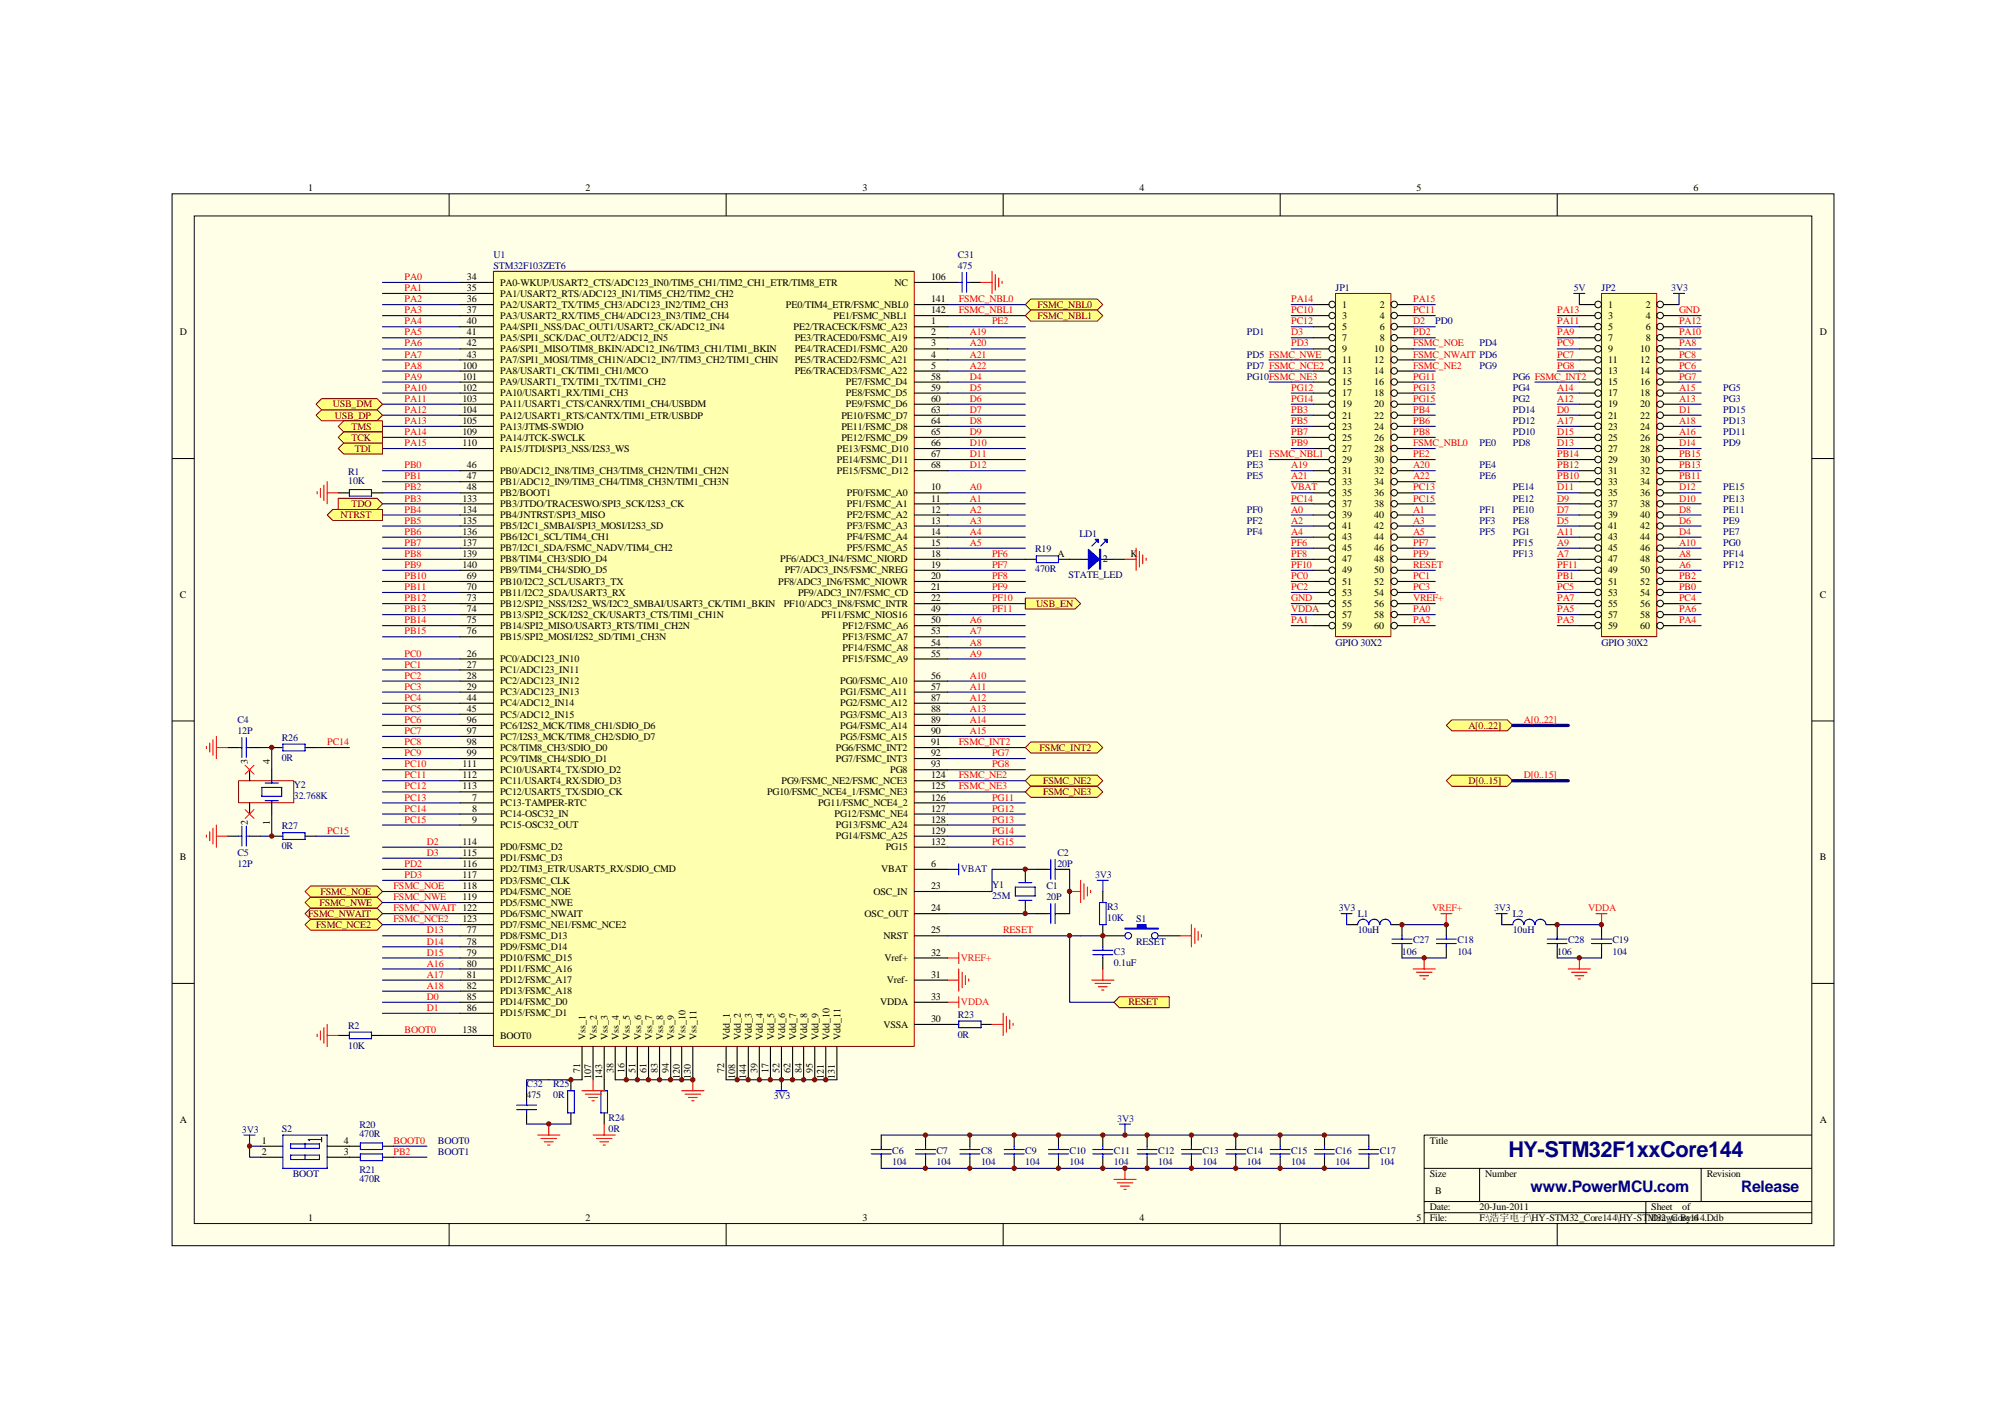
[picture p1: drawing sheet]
<svg xmlns="http://www.w3.org/2000/svg" width="297mm" height="210mm" viewBox="0 0 297 210" stroke-linecap="round" stroke-linejoin="round" font-family="sans-serif">
<defs><g id="words">
<text font-size="3.2" fill="#000080" x="223.3" y="171.3">HY-STM32F1xxCore144</text>
<g font-size="2.3" fill="#000080">
<text x="226.6" y="176.4">www.PowerMCU.com</text>
<text x="257.8" y="176.4">Release</text>
</g>
<g font-size="1.5">
<text x="45.7" y="28.3">1</text>
<text x="86.7" y="28.3">2</text>
<text x="127.7" y="28.3">3</text>
<text x="168.7" y="28.3">4</text>
<text x="209.7" y="28.3">5</text>
<text x="250.8" y="28.3">6</text>
<text x="69.1" y="41.5">34</text>
<text x="137.9" y="41.5">106</text>
<text x="69.1" y="43.1">35</text>
<text x="69.1" y="44.7">36</text>
<text x="69.1" y="46.4">37</text>
<text x="74" y="42.3">PA0-WKUP/USART2_CTS/ADC123_IN0/TIM5_CH1/TIM2_CH1_ETR/TIM8_ETR</text>
<text x="74" y="43.9">PA1/USART2_RTS/ADC123_IN1/TIM5_CH2/TIM2_CH2</text>
<text x="74" y="45.6">PA2/USART2_TX/TIM5_CH3/ADC123_IN2/TIM2_CH3</text>
<text x="74" y="47.2">PA3/USART2_RX/TIM5_CH4/ADC123_IN3/TIM2_CH4</text>
<text x="116.4" y="45.6">PE0/TIM4_ETR/FSMC_NBL0</text>
<text x="123.4" y="47.2">PE1/FSMC_NBL1</text>
<text x="132.5" y="42.3">NC</text>
<text x="137.9" y="46.4">142</text>
<text x="137.9" y="44.7">141</text>
<text x="198.8" y="45.6">1</text>
<text x="198.8" y="47.2">3</text>
<text x="204.3" y="45.6">2</text>
<text x="204.3" y="47.2">4</text>
<text x="238.1" y="45.6">1</text>
<text x="238.1" y="47.2">3</text>
<text x="243.7" y="45.6">2</text>
<text x="243.7" y="47.2">4</text>
<text x="26.6" y="49.7">D</text>
<text x="69.1" y="48">40</text>
<text x="69.1" y="49.7">41</text>
<text x="69.1" y="51.3">42</text>
<text x="69.1" y="53">43</text>
<text x="74" y="48.9">PA4/SPI1_NSS/DAC_OUT1/USART2_CK/ADC12_IN4</text>
<text x="74" y="50.5">PA5/SPI1_SCK/DAC_OUT2/ADC12_IN5</text>
<text x="74" y="52.1">PA6/SPI1_MISO/TIM8_BKIN/ADC12_IN6/TIM3_CH1/TIM1_BKIN</text>
<text x="74" y="53.8">PA7/SPI1_MOSI/TIM8_CH1N/ADC12_IN7/TIM3_CH2/TIM1_CHIN</text>
<text x="117.5" y="48.9">PE2/TRACECK/FSMC_A23</text>
<text x="117.7" y="50.5">PE3/TRACED0/FSMC_A19</text>
<text x="117.7" y="52.1">PE4/TRACED1/FSMC_A20</text>
<text x="117.7" y="53.8">PE5/TRACED2/FSMC_A21</text>
<text x="137.9" y="48">1</text>
<text x="137.9" y="49.7">2</text>
<text x="137.9" y="51.3">3</text>
<text x="137.9" y="53">4</text>
<text x="198.8" y="48.9">5</text>
<text x="198.8" y="50.5">7</text>
<text x="198.8" y="52.1">9</text>
<text x="198.8" y="53.8">11</text>
<text x="203.5" y="52.1">10</text>
<text x="203.5" y="53.8">12</text>
<text x="204.3" y="48.9">6</text>
<text x="204.3" y="50.5">8</text>
<text x="238.1" y="48.9">5</text>
<text x="238.1" y="50.5">7</text>
<text x="238.1" y="52.1">9</text>
<text x="238.1" y="53.8">11</text>
<text x="242.9" y="52.1">10</text>
<text x="242.9" y="53.8">12</text>
<text x="243.7" y="48.9">6</text>
<text x="243.7" y="50.5">8</text>
<text x="269.5" y="49.7">D</text>
<text x="68.5" y="54.6">100</text>
<text x="68.5" y="56.2">101</text>
<text x="68.5" y="57.9">102</text>
<text x="68.5" y="59.5">103</text>
<text x="74" y="55.4">PA8/USART1_CK/TIM1_CH1/MCO</text>
<text x="74" y="57">PA9/USART1_TX/TIM1_TX/TIM1_CH2</text>
<text x="74" y="58.7">PA10/USART1_RX/TIM1_CH3</text>
<text x="117.7" y="55.4">PE6/TRACED3/FSMC_A22</text>
<text x="125.2" y="57">PE7/FSMC_D4</text>
<text x="125.2" y="58.7">PE8/FSMC_D5</text>
<text x="137.9" y="56.2">58</text>
<text x="137.9" y="57.9">59</text>
<text x="137.9" y="59.5">60</text>
<text x="137.9" y="54.6">5</text>
<text x="198.8" y="55.4">13</text>
<text x="198.8" y="57">15</text>
<text x="198.8" y="58.7">17</text>
<text x="203.5" y="55.4">14</text>
<text x="203.5" y="57">16</text>
<text x="203.5" y="58.7">18</text>
<text x="238.1" y="55.4">13</text>
<text x="238.1" y="57">15</text>
<text x="238.1" y="58.7">17</text>
<text x="242.9" y="55.4">14</text>
<text x="242.9" y="57">16</text>
<text x="242.9" y="58.7">18</text>
<text x="68.5" y="61.2">104</text>
<text x="68.5" y="62.8">105</text>
<text x="68.5" y="64.4">109</text>
<text x="74" y="60.3">PA11/USART1_CTS/CANRX/TIM1_CH4/USBDM</text>
<text x="74" y="62">PA12/USART1_RTS/CANTX/TIM1_ETR/USBDP</text>
<text x="74" y="63.6">PA13/JTMS-SWDIO</text>
<text x="74" y="65.3">PA14/JTCK-SWCLK</text>
<text x="124.6" y="62">PE10/FSMC_D7</text>
<text x="124.6" y="63.6">PE11/FSMC_D8</text>
<text x="124.6" y="65.3">PE12/FSMC_D9</text>
<text x="125.2" y="60.3">PE9/FSMC_D6</text>
<text x="137.9" y="61.2">63</text>
<text x="137.9" y="62.8">64</text>
<text x="137.9" y="64.4">65</text>
<text x="198.8" y="60.3">19</text>
<text x="198.8" y="62">21</text>
<text x="198.8" y="63.6">23</text>
<text x="198.8" y="65.3">25</text>
<text x="203.5" y="60.3">20</text>
<text x="203.5" y="62">22</text>
<text x="203.5" y="63.6">24</text>
<text x="203.5" y="65.3">26</text>
<text x="238.1" y="60.3">19</text>
<text x="238.1" y="62">21</text>
<text x="238.1" y="63.6">23</text>
<text x="238.1" y="65.3">25</text>
<text x="242.9" y="60.3">20</text>
<text x="242.9" y="62">22</text>
<text x="242.9" y="63.6">24</text>
<text x="242.9" y="65.3">26</text>
<text x="68.5" y="66.1">110</text>
<text x="69.1" y="69.3">46</text>
<text x="69.1" y="71">47</text>
<text x="74" y="70.2">PB0/ADC12_IN8/TIM3_CH3/TIM8_CH2N/TIM1_CH2N</text>
<text x="74" y="71.8">PB1/ADC12_IN9/TIM3_CH4/TIM8_CH3N/TIM1_CH3N</text>
<text x="74" y="66.9">PA15/JTDI/SPI3_NSS/I2S3_WS</text>
<text x="123.9" y="66.9">PE13/FSMC_D10</text>
<text x="123.9" y="68.5">PE14/FSMC_D11</text>
<text x="123.9" y="70.2">PE15/FSMC_D12</text>
<text x="137.9" y="66.1">66</text>
<text x="137.9" y="67.7">67</text>
<text x="137.9" y="69.3">68</text>
<text x="198.8" y="66.9">27</text>
<text x="198.8" y="68.5">29</text>
<text x="198.8" y="70.2">31</text>
<text x="198.8" y="71.8">33</text>
<text x="203.5" y="66.9">28</text>
<text x="203.5" y="68.5">30</text>
<text x="203.5" y="70.2">32</text>
<text x="203.5" y="71.8">34</text>
<text x="238.1" y="66.9">27</text>
<text x="238.1" y="68.5">29</text>
<text x="238.1" y="70.2">31</text>
<text x="238.1" y="71.8">33</text>
<text x="242.9" y="66.9">28</text>
<text x="242.9" y="68.5">30</text>
<text x="242.9" y="70.2">32</text>
<text x="242.9" y="71.8">34</text>
<text x="68.5" y="74.3">133</text>
<text x="68.5" y="75.9">134</text>
<text x="68.5" y="77.6">135</text>
<text x="69.1" y="72.6">48</text>
<text x="74" y="73.4">PB2/BOOT1</text>
<text x="74" y="75.1">PB3/JTDO/TRACESWO/SPI3_SCK/I2S3_CK</text>
<text x="74" y="76.7">PB4/JNTRST/SPI3_MISO</text>
<text x="125.4" y="73.4">PF0/FSMC_A0</text>
<text x="125.4" y="75.1">PF1/FSMC_A1</text>
<text x="125.4" y="76.7">PF2/FSMC_A2</text>
<text x="137.9" y="72.6">10</text>
<text x="137.9" y="74.3">11</text>
<text x="137.9" y="75.9">12</text>
<text x="137.9" y="77.6">13</text>
<text x="198.8" y="73.4">35</text>
<text x="198.8" y="75.1">37</text>
<text x="198.8" y="76.7">39</text>
<text x="203.5" y="73.4">36</text>
<text x="203.5" y="75.1">38</text>
<text x="203.5" y="76.7">40</text>
<text x="238.1" y="73.4">35</text>
<text x="238.1" y="75.1">37</text>
<text x="238.1" y="76.7">39</text>
<text x="242.9" y="73.4">36</text>
<text x="242.9" y="75.1">38</text>
<text x="242.9" y="76.7">40</text>
<text x="68.5" y="79.2">136</text>
<text x="68.5" y="80.8">137</text>
<text x="68.5" y="82.5">139</text>
<text x="74" y="78.4">PB5/I2C1_SMBAI/SPI3_MOSI/I2S3_SD</text>
<text x="74" y="80">PB6/I2C1_SCL/TIM4_CH1</text>
<text x="74" y="81.6">PB7/I2C1_SDA/FSMC_NADV/TIM4_CH2</text>
<text x="74" y="83.3">PB8/TIM4_CH3/SDIO_D4</text>
<text x="115.5" y="83.3">PF6/ADC3_IN4/FSMC_NIORD</text>
<text x="125.4" y="78.4">PF3/FSMC_A3</text>
<text x="125.4" y="80">PF4/FSMC_A4</text>
<text x="125.4" y="81.6">PF5/FSMC_A5</text>
<text x="137.9" y="79.2">14</text>
<text x="137.9" y="80.8">15</text>
<text x="137.9" y="82.5">18</text>
<text x="156.6" y="82.5">A</text>
<text x="161" y="83.3">1</text>
<text x="163.3" y="83.3">2</text>
<text x="167.4" y="82.5">K</text>
<text x="198.8" y="78.4">41</text>
<text x="198.8" y="80">43</text>
<text x="198.8" y="81.6">45</text>
<text x="198.8" y="83.3">47</text>
<text x="203.5" y="78.4">42</text>
<text x="203.5" y="80">44</text>
<text x="203.5" y="81.6">46</text>
<text x="203.5" y="83.3">48</text>
<text x="238.1" y="78.4">41</text>
<text x="238.1" y="80">43</text>
<text x="238.1" y="81.6">45</text>
<text x="238.1" y="83.3">47</text>
<text x="242.9" y="78.4">42</text>
<text x="242.9" y="80">44</text>
<text x="242.9" y="81.6">46</text>
<text x="242.9" y="83.3">48</text>
<text x="26.6" y="88.5">C</text>
<text x="68.5" y="84.1">140</text>
<text x="69.1" y="85.7">69</text>
<text x="69.1" y="87.4">70</text>
<text x="69.1" y="89">73</text>
<text x="74" y="86.6">PB10/I2C2_SCL/USART3_TX</text>
<text x="74" y="88.2">PB11/I2C2_SDA/USART3_RX</text>
<text x="74" y="89.9">PB12/SPI2_NSS/I2S2_WS/I2C2_SMBAI/USART3_CK/TIM1_BKIN</text>
<text x="74" y="84.9">PB9/TIM4_CH4/SDIO_D5</text>
<text x="115.2" y="86.6">PF8/ADC3_IN6/FSMC_NIOWR</text>
<text x="116.1" y="89.9">PF10/ADC3_IN8/FSMC_INTR</text>
<text x="116.2" y="84.9">PF7/ADC3_IN5/FSMC_NREG</text>
<text x="118.2" y="88.2">PF9/ADC3_IN7/FSMC_CD</text>
<text x="137.9" y="85.7">20</text>
<text x="137.9" y="87.4">21</text>
<text x="137.9" y="84.1">19</text>
<text x="137.9" y="89">22</text>
<text x="198.8" y="84.9">49</text>
<text x="198.8" y="86.6">51</text>
<text x="198.8" y="88.2">53</text>
<text x="198.8" y="89.9">55</text>
<text x="203.5" y="84.9">50</text>
<text x="203.5" y="86.6">52</text>
<text x="203.5" y="88.2">54</text>
<text x="203.5" y="89.9">56</text>
<text x="238.1" y="84.9">49</text>
<text x="238.1" y="86.6">51</text>
<text x="238.1" y="88.2">53</text>
<text x="238.1" y="89.9">55</text>
<text x="242.9" y="84.9">50</text>
<text x="242.9" y="86.6">52</text>
<text x="242.9" y="88.2">54</text>
<text x="242.9" y="89.9">56</text>
<text x="269.5" y="88.5">C</text>
<text x="69.1" y="90.7">74</text>
<text x="69.1" y="92.3">75</text>
<text x="69.1" y="93.9">76</text>
<text x="74" y="91.5">PB13/SPI2_SCK/I2S2_CK/USART3_CTS/TIM1_CH1N</text>
<text x="74" y="93.1">PB14/SPI2_MISO/USART3_RTS/TIM1_CH2N</text>
<text x="74" y="94.8">PB15/SPI2_MOSI/I2S2_SD/TIM1_CH3N</text>
<text x="121.6" y="91.5">PF11/FSMC_NIOS16</text>
<text x="124.8" y="93.1">PF12/FSMC_A6</text>
<text x="124.8" y="94.8">PF13/FSMC_A7</text>
<text x="137.9" y="90.7">49</text>
<text x="137.9" y="92.3">50</text>
<text x="137.9" y="93.9">53</text>
<text x="137.9" y="95.6">54</text>
<text x="198.8" y="91.5">57</text>
<text x="198.8" y="93.1">59</text>
<text x="203.5" y="91.5">58</text>
<text x="203.5" y="93.1">60</text>
<text x="238.1" y="91.5">57</text>
<text x="238.1" y="93.1">59</text>
<text x="242.9" y="91.5">58</text>
<text x="242.9" y="93.1">60</text>
<text x="69.1" y="97.2">26</text>
<text x="69.1" y="98.9">27</text>
<text x="69.1" y="100.5">28</text>
<text x="74" y="98">PC0/ADC123_IN10</text>
<text x="74" y="99.7">PC1/ADC123_IN11</text>
<text x="74" y="101.3">PC2/ADC123_IN12</text>
<text x="124.4" y="101.3">PG0/FSMC_A10</text>
<text x="124.8" y="96.4">PF14/FSMC_A8</text>
<text x="124.8" y="98">PF15/FSMC_A9</text>
<text x="137.9" y="97.2">55</text>
<text x="137.9" y="100.5">56</text>
<text x="69.1" y="102.2">29</text>
<text x="69.1" y="103.8">44</text>
<text x="69.1" y="105.4">45</text>
<text x="69.1" y="107.1">96</text>
<text x="74" y="103">PC3/ADC123_IN13</text>
<text x="74" y="104.6">PC4/ADC12_IN14</text>
<text x="74" y="106.3">PC5/ADC12_IN15</text>
<text x="74" y="107.9">PC6/I2S2_MCK/TIM8_CH1/SDIO_D6</text>
<text x="124.4" y="103">PG1/FSMC_A11</text>
<text x="124.4" y="104.6">PG2/FSMC_A12</text>
<text x="124.4" y="106.3">PG3/FSMC_A13</text>
<text x="124.4" y="107.9">PG4/FSMC_A14</text>
<text x="137.9" y="102.2">57</text>
<text x="137.9" y="103.8">87</text>
<text x="137.9" y="105.4">88</text>
<text x="137.9" y="107.1">89</text>
<text x="36.7" y="113.2" transform="rotate(-90 36.7 113.2)">3</text>
<text x="40" y="113.2" transform="rotate(-90 40 113.2)">4</text>
<text x="68.5" y="113.6">111</text>
<text x="69.1" y="108.7">97</text>
<text x="69.1" y="110.3">98</text>
<text x="69.1" y="112">99</text>
<text x="74" y="109.5">PC7/I2S3_MCK/TIM8_CH2/SDIO_D7</text>
<text x="74" y="111.2">PC8/TIM8_CH3/SDIO_D0</text>
<text x="74" y="112.8">PC9/TIM8_CH4/SDIO_D1</text>
<text x="123.8" y="111.2">PG6/FSMC_INT2</text>
<text x="123.8" y="112.8">PG7/FSMC_INT3</text>
<text x="124.4" y="109.5">PG5/FSMC_A15</text>
<text x="137.9" y="113.6">93</text>
<text x="137.9" y="110.3">91</text>
<text x="137.9" y="112">92</text>
<text x="137.9" y="108.7">90</text>
<text x="68.5" y="115.3">112</text>
<text x="68.5" y="116.9">113</text>
<text x="69.9" y="118.6">7</text>
<text x="74" y="119.4">PC13-TAMPER-RTC</text>
<text x="74" y="114.4">PC10/USART4_TX/SDIO_D2</text>
<text x="74" y="116.1">PC11/USART4_RX/SDIO_D3</text>
<text x="74" y="117.7">PC12/USART5_TX/SDIO_CK</text>
<text x="113.6" y="117.7">PG10/FSMC_NCE4_1/FSMC_NE3</text>
<text x="115.7" y="116.1">PG9/FSMC_NE2/FSMC_NCE3</text>
<text x="121.1" y="119.4">PG11/FSMC_NCE4_2</text>
<text x="131.8" y="114.4">PG8</text>
<text x="137.9" y="118.6">126</text>
<text x="137.9" y="116.9">125</text>
<text x="137.9" y="115.3">124</text>
<text x="36.7" y="122.2" transform="rotate(-90 36.7 122.2)">2</text>
<text x="40" y="122.2" transform="rotate(-90 40 122.2)">1</text>
<text x="68.5" y="125.1">114</text>
<text x="69.9" y="120.2">8</text>
<text x="69.9" y="121.8">9</text>
<text x="74" y="121">PC14-OSC32_IN</text>
<text x="74" y="122.6">PC15-OSC32_OUT</text>
<text x="74" y="125.9">PD0/FSMC_D2</text>
<text x="123.6" y="121">PG12/FSMC_NE4</text>
<text x="123.8" y="122.6">PG13/FSMC_A24</text>
<text x="123.8" y="124.3">PG14/FSMC_A25</text>
<text x="131.1" y="125.9">PG15</text>
<text x="137.9" y="125.1">132</text>
<text x="137.9" y="120.2">127</text>
<text x="137.9" y="121.8">128</text>
<text x="137.9" y="123.5">129</text>
<text x="26.6" y="127.4">B</text>
<text x="68.5" y="126.7">115</text>
<text x="68.5" y="128.4">116</text>
<text x="68.5" y="130">117</text>
<text x="68.5" y="131.7">118</text>
<text x="74" y="127.6">PD1/FSMC_D3</text>
<text x="74" y="129.2">PD2/TIM3_ETR/USART5_RX/SDIO_CMD</text>
<text x="74" y="130.9">PD3/FSMC_CLK</text>
<text x="130.5" y="129.2">VBAT</text>
<text x="137.9" y="128.4">6</text>
<text x="137.9" y="131.7">23</text>
<text x="269.5" y="127.4">B</text>
<text x="68.5" y="133.3">119</text>
<text x="68.5" y="136.6">123</text>
<text x="74" y="132.5">PD4/FSMC_NOE</text>
<text x="74" y="134.1">PD5/FSMC_NWE</text>
<text x="74" y="135.8">PD6/FSMC_NWAIT</text>
<text x="74" y="137.4">PD7/FSMC_NE1/FSMC_NCE2</text>
<text x="128" y="135.8">OSC_OUT</text>
<text x="129.3" y="132.5">OSC_IN</text>
<text x="137.9" y="134.9">24</text>
<text x="69.1" y="138.2">77</text>
<text x="69.1" y="139.9">78</text>
<text x="69.1" y="141.5">79</text>
<text x="69.1" y="143.2">80</text>
<text x="74" y="139">PD8/FSMC_D13</text>
<text x="74" y="140.7">PD9/FSMC_D14</text>
<text x="74" y="142.3">PD10/FSMC_D15</text>
<text x="74" y="144">PD11/FSMC_A16</text>
<text x="130.8" y="139">NRST</text>
<text x="131" y="142.3">Vref+</text>
<text x="137.9" y="141.5">32</text>
<text x="137.9" y="138.2">25</text>
<text x="69.1" y="144.8">81</text>
<text x="69.1" y="146.4">82</text>
<text x="69.1" y="148.1">85</text>
<text x="69.1" y="149.7">86</text>
<text x="74" y="145.6">PD12/FSMC_A17</text>
<text x="74" y="147.2">PD13/FSMC_A18</text>
<text x="74" y="148.9">PD14/FSMC_D0</text>
<text x="130.3" y="148.9">VDDA</text>
<text x="131.3" y="145.6">Vref-</text>
<text x="137.9" y="144.8">31</text>
<text x="137.9" y="148.1">33</text>
<text x="68.5" y="153">138</text>
<text x="74" y="150.5">PD15/FSMC_D1</text>
<text x="74" y="153.8">BOOT0</text>
<text x="86.7" y="154" transform="rotate(-90 86.7 154)">Vss_1</text>
<text x="88.4" y="154" transform="rotate(-90 88.4 154)">Vss_2</text>
<text x="90" y="154" transform="rotate(-90 90 154)">Vss_3</text>
<text x="91.6" y="154" transform="rotate(-90 91.6 154)">Vss_4</text>
<text x="93.3" y="154" transform="rotate(-90 93.3 154)">Vss_5</text>
<text x="94.9" y="154" transform="rotate(-90 94.9 154)">Vss_6</text>
<text x="96.6" y="154" transform="rotate(-90 96.6 154)">Vss_7</text>
<text x="98.2" y="154" transform="rotate(-90 98.2 154)">Vss_8</text>
<text x="99.8" y="154" transform="rotate(-90 99.8 154)">Vss_9</text>
<text x="101.5" y="154" transform="rotate(-90 101.5 154)">Vss_10</text>
<text x="103.1" y="154" transform="rotate(-90 103.1 154)">Vss_11</text>
<text x="108.1" y="154" transform="rotate(-90 108.1 154)">Vdd_1</text>
<text x="109.7" y="154" transform="rotate(-90 109.7 154)">Vdd_2</text>
<text x="111.3" y="154" transform="rotate(-90 111.3 154)">Vdd_3</text>
<text x="113" y="154" transform="rotate(-90 113 154)">Vdd_4</text>
<text x="114.6" y="154" transform="rotate(-90 114.6 154)">Vdd_5</text>
<text x="116.2" y="154" transform="rotate(-90 116.2 154)">Vdd_6</text>
<text x="117.9" y="154" transform="rotate(-90 117.9 154)">Vdd_7</text>
<text x="119.5" y="154" transform="rotate(-90 119.5 154)">Vdd_8</text>
<text x="121.2" y="154" transform="rotate(-90 121.2 154)">Vdd_9</text>
<text x="122.8" y="154" transform="rotate(-90 122.8 154)">Vdd_10</text>
<text x="124.5" y="154" transform="rotate(-90 124.5 154)">Vdd_11</text>
<text x="130.8" y="152.2">VSSA</text>
<text x="137.9" y="151.3">30</text>
<text x="85.9" y="158.9" transform="rotate(-90 85.9 158.9)">71</text>
<text x="87.5" y="159.7" transform="rotate(-90 87.5 159.7)">107</text>
<text x="89.2" y="159.7" transform="rotate(-90 89.2 159.7)">143</text>
<text x="90.8" y="158.9" transform="rotate(-90 90.8 158.9)">38</text>
<text x="92.5" y="158.9" transform="rotate(-90 92.5 158.9)">16</text>
<text x="94.1" y="158.9" transform="rotate(-90 94.1 158.9)">51</text>
<text x="95.7" y="158.9" transform="rotate(-90 95.7 158.9)">61</text>
<text x="97.4" y="158.9" transform="rotate(-90 97.4 158.9)">83</text>
<text x="99" y="158.9" transform="rotate(-90 99 158.9)">94</text>
<text x="100.7" y="159.7" transform="rotate(-90 100.7 159.7)">120</text>
<text x="102.3" y="159.7" transform="rotate(-90 102.3 159.7)">130</text>
<text x="107.2" y="158.9" transform="rotate(-90 107.2 158.9)">72</text>
<text x="108.9" y="159.7" transform="rotate(-90 108.9 159.7)">108</text>
<text x="110.5" y="159.7" transform="rotate(-90 110.5 159.7)">144</text>
<text x="112.2" y="158.9" transform="rotate(-90 112.2 158.9)">39</text>
<text x="113.8" y="158.9" transform="rotate(-90 113.8 158.9)">17</text>
<text x="115.4" y="158.9" transform="rotate(-90 115.4 158.9)">52</text>
<text x="117.1" y="158.9" transform="rotate(-90 117.1 158.9)">62</text>
<text x="118.7" y="158.9" transform="rotate(-90 118.7 158.9)">84</text>
<text x="120.4" y="158.9" transform="rotate(-90 120.4 158.9)">95</text>
<text x="122" y="159.7" transform="rotate(-90 122 159.7)">121</text>
<text x="123.6" y="159.7" transform="rotate(-90 123.6 159.7)">131</text>
<text x="26.6" y="166.3">A</text>
<text x="269.5" y="166.3">A</text>
<text x="38.8" y="169.4">1</text>
<text x="38.8" y="171">2</text>
<text x="50.9" y="169.4">4</text>
<text x="50.9" y="171">3</text>
<text x="211.7" y="169.4">Title</text>
<text x="211.7" y="174.3">Size</text>
<text x="211.7" y="179.2">Date:</text>
<text x="212.5" y="176.8">B</text>
<text x="219.1" y="179.2">20-Jun-2011</text>
<text x="219.9" y="174.3">Number</text>
<text x="244.5" y="179.2">Sheet</text>
<text x="249.1" y="179.2">of</text>
<text x="252.7" y="174.3">Revision</text>
<text x="45.7" y="180.9">1</text>
<text x="86.7" y="180.9">2</text>
<text x="127.7" y="180.9">3</text>
<text x="168.7" y="180.9">4</text>
<text x="209.7" y="180.9">5</text>
<text x="211.7" y="180.9">File:</text>
<text x="219.1" y="180.9">F:\浩宇电子\HY-STM32_Core144\HY-STM32_Core144.Ddb</text>
<text x="244.5" y="180.9">Drawn By:6</text>
</g>
<g font-size="1.5" fill="#f00">
<text x="59.9" y="41.5">PA0</text>
<text x="59.9" y="43.1">PA1</text>
<text x="59.9" y="44.7">PA2</text>
<text x="59.9" y="46.4">PA3</text>
<text x="142" y="44.7">FSMC_NBL0</text>
<text x="142" y="46.4">FSMC_NBL1</text>
<text x="191.2" y="44.7">PA14</text>
<text x="191.2" y="46.4">PC10</text>
<text x="209.3" y="44.7">PA15</text>
<text x="209.3" y="46.4">PC11</text>
<text x="230.6" y="46.4">PA13</text>
<text x="248.6" y="46.4">GND</text>
<text x="59.9" y="48">PA4</text>
<text x="59.9" y="49.7">PA5</text>
<text x="59.9" y="51.3">PA6</text>
<text x="59.9" y="53">PA7</text>
<text x="143.6" y="49.7">A19</text>
<text x="143.6" y="51.3">A20</text>
<text x="143.6" y="53">A21</text>
<text x="146.9" y="48">PE2</text>
<text x="191.2" y="48">PC12</text>
<text x="191.2" y="49.7">D3</text>
<text x="191.2" y="51.3">PD3</text>
<text x="209.3" y="48">D2</text>
<text x="209.3" y="49.7">PD2</text>
<text x="209.3" y="51.3">FSMC_NOE</text>
<text x="209.3" y="53">FSMC_NWAIT PD6</text>
<text x="230.6" y="48">PA11</text>
<text x="230.6" y="49.7">PA9</text>
<text x="230.6" y="51.3">PC9</text>
<text x="230.6" y="53">PC7</text>
<text x="248.6" y="48">PA12</text>
<text x="248.6" y="49.7">PA10</text>
<text x="248.6" y="51.3">PA8</text>
<text x="248.6" y="53">PC8</text>
<text x="59.9" y="54.6">PA8</text>
<text x="59.9" y="56.2">PA9</text>
<text x="59.9" y="57.9">PA10</text>
<text x="59.9" y="59.5">PA11</text>
<text x="143.6" y="54.6">A22</text>
<text x="143.6" y="56.2">D4</text>
<text x="143.6" y="57.9">D5</text>
<text x="143.6" y="59.5">D6</text>
<text x="191.2" y="57.9">PG12</text>
<text x="191.2" y="59.5">PG14</text>
<text x="209.3" y="54.6">FSMC_NE2</text>
<text x="209.3" y="56.2">PG11</text>
<text x="209.3" y="57.9">PG13</text>
<text x="209.3" y="59.5">PG15</text>
<text x="230.6" y="54.6">PG8</text>
<text x="230.6" y="57.9">A14</text>
<text x="230.6" y="59.5">A12</text>
<text x="248.6" y="54.6">PC6</text>
<text x="248.6" y="56.2">PG7</text>
<text x="248.6" y="57.9">A15</text>
<text x="248.6" y="59.5">A13</text>
<text x="59.9" y="61.2">PA12</text>
<text x="59.9" y="62.8">PA13</text>
<text x="59.9" y="64.4">PA14</text>
<text x="143.6" y="61.2">D7</text>
<text x="143.6" y="62.8">D8</text>
<text x="143.6" y="64.4">D9</text>
<text x="191.2" y="61.2">PB3</text>
<text x="191.2" y="62.8">PB5</text>
<text x="191.2" y="64.4">PB7</text>
<text x="209.3" y="61.2">PB4</text>
<text x="209.3" y="62.8">PB6</text>
<text x="209.3" y="64.4">PB8</text>
<text x="230.6" y="61.2">D0</text>
<text x="230.6" y="62.8">A17</text>
<text x="230.6" y="64.4">D15</text>
<text x="248.6" y="61.2">D1</text>
<text x="248.6" y="62.8">A18</text>
<text x="248.6" y="64.4">A16</text>
<text x="59.9" y="66.1">PA15</text>
<text x="59.9" y="69.3">PB0</text>
<text x="59.9" y="71">PB1</text>
<text x="143.6" y="66.1">D10</text>
<text x="143.6" y="67.7">D11</text>
<text x="143.6" y="69.3">D12</text>
<text x="191.2" y="66.1">PB9</text>
<text x="191.2" y="69.3">A19</text>
<text x="191.2" y="71">A21</text>
<text x="209.3" y="66.1">FSMC_NBL0</text>
<text x="209.3" y="67.7">PE2</text>
<text x="209.3" y="69.3">A20</text>
<text x="209.3" y="71">A22</text>
<text x="230.6" y="66.1">D13</text>
<text x="230.6" y="67.7">PB14</text>
<text x="230.6" y="69.3">PB12</text>
<text x="230.6" y="71">PB10</text>
<text x="248.6" y="66.1">D14</text>
<text x="248.6" y="67.7">PB15</text>
<text x="248.6" y="69.3">PB13</text>
<text x="248.6" y="71">PB11</text>
<text x="59.9" y="72.6">PB2</text>
<text x="59.9" y="74.3">PB3</text>
<text x="59.9" y="75.9">PB4</text>
<text x="59.9" y="77.6">PB5</text>
<text x="143.6" y="72.6">A0</text>
<text x="143.6" y="74.3">A1</text>
<text x="143.6" y="75.9">A2</text>
<text x="143.6" y="77.6">A3</text>
<text x="191.2" y="72.6">VBAT</text>
<text x="191.2" y="74.3">PC14</text>
<text x="191.2" y="75.9">A0</text>
<text x="191.2" y="77.6">A2</text>
<text x="209.3" y="72.6">PC13</text>
<text x="209.3" y="74.3">PC15</text>
<text x="209.3" y="75.9">A1</text>
<text x="209.3" y="77.6">A3</text>
<text x="230.6" y="72.6">D11</text>
<text x="230.6" y="74.3">D9</text>
<text x="230.6" y="75.9">D7</text>
<text x="230.6" y="77.6">D5</text>
<text x="248.6" y="72.6">D12</text>
<text x="248.6" y="74.3">D10</text>
<text x="248.6" y="75.9">D8</text>
<text x="248.6" y="77.6">D6</text>
<text x="59.9" y="79.2">PB6</text>
<text x="59.9" y="80.8">PB7</text>
<text x="59.9" y="82.5">PB8</text>
<text x="143.6" y="79.2">A4</text>
<text x="143.6" y="80.8">A5</text>
<text x="146.9" y="82.5">PF6</text>
<text x="191.2" y="79.2">A4</text>
<text x="191.2" y="80.8">PF6</text>
<text x="191.2" y="82.5">PF8</text>
<text x="209.3" y="79.2">A5</text>
<text x="209.3" y="80.8">PF7</text>
<text x="209.3" y="82.5">PF9</text>
<text x="230.6" y="79.2">A11</text>
<text x="230.6" y="82.5">A7</text>
<text x="230.6" y="80.8">A9</text>
<text x="248.6" y="79.2">D4</text>
<text x="248.6" y="80.8">A10</text>
<text x="248.6" y="82.5">A8</text>
<text x="59.9" y="84.1">PB9</text>
<text x="59.9" y="85.7">PB10</text>
<text x="59.9" y="87.4">PB11</text>
<text x="59.9" y="89">PB12</text>
<text x="146.9" y="84.1">PF7</text>
<text x="146.9" y="85.7">PF8</text>
<text x="146.9" y="87.4">PF9</text>
<text x="146.9" y="89">PF10</text>
<text x="191.2" y="84.1">PF10</text>
<text x="191.2" y="85.7">PC0</text>
<text x="191.2" y="87.4">PC2</text>
<text x="191.2" y="89">GND</text>
<text x="209.3" y="84.1">RESET</text>
<text x="209.3" y="85.7">PC1</text>
<text x="209.3" y="87.4">PC3</text>
<text x="209.3" y="89">VREF+</text>
<text x="230.6" y="84.1">PF11</text>
<text x="230.6" y="85.7">PB1</text>
<text x="230.6" y="87.4">PC5</text>
<text x="230.6" y="89">PA7</text>
<text x="248.6" y="84.1">A6</text>
<text x="248.6" y="85.7">PB2</text>
<text x="248.6" y="87.4">PB0</text>
<text x="248.6" y="89">PC4</text>
<text x="59.9" y="90.7">PB13</text>
<text x="59.9" y="92.3">PB14</text>
<text x="59.9" y="93.9">PB15</text>
<text x="143.6" y="92.3">A6</text>
<text x="143.6" y="93.9">A7</text>
<text x="143.6" y="95.6">A8</text>
<text x="146.9" y="90.7">PF11</text>
<text x="191.2" y="90.7">VDDA</text>
<text x="191.2" y="92.3">PA1</text>
<text x="209.3" y="90.7">PA0</text>
<text x="209.3" y="92.3">PA2</text>
<text x="230.6" y="90.7">PA5</text>
<text x="230.6" y="92.3">PA3</text>
<text x="248.6" y="90.7">PA6</text>
<text x="248.6" y="92.3">PA4</text>
<text x="59.9" y="97.2">PC0</text>
<text x="59.9" y="98.9">PC1</text>
<text x="59.9" y="100.5">PC2</text>
<text x="143.6" y="97.2">A9</text>
<text x="143.6" y="100.5">A10</text>
<text x="59.9" y="102.2">PC3</text>
<text x="59.9" y="103.8">PC4</text>
<text x="59.9" y="105.4">PC5</text>
<text x="59.9" y="107.1">PC6</text>
<text x="143.6" y="102.2">A11</text>
<text x="143.6" y="103.8">A12</text>
<text x="143.6" y="105.4">A13</text>
<text x="143.6" y="107.1">A14</text>
<text x="225.7" y="107.1">A[0..22]</text>
<text x="48.4" y="110.3">PC14</text>
<text x="59.9" y="108.7">PC7</text>
<text x="59.9" y="110.3">PC8</text>
<text x="59.9" y="112">PC9</text>
<text x="59.9" y="113.6">PC10</text>
<text x="142" y="110.3">FSMC_INT2</text>
<text x="143.6" y="108.7">A15</text>
<text x="146.9" y="112">PG7</text>
<text x="146.9" y="113.6">PG8</text>
<text x="59.9" y="115.3">PC11</text>
<text x="59.9" y="116.9">PC12</text>
<text x="59.9" y="118.6">PC13</text>
<text x="142" y="115.3">FSMC_NE2</text>
<text x="142" y="116.9">FSMC_NE3</text>
<text x="146.9" y="118.6">PG11</text>
<text x="225.7" y="115.3">D[0..15]</text>
<text x="48.4" y="123.5">PC15</text>
<text x="59.9" y="120.2">PC14</text>
<text x="59.9" y="121.8">PC15</text>
<text x="63.2" y="125.1">D2</text>
<text x="146.9" y="120.2">PG12</text>
<text x="146.9" y="121.8">PG13</text>
<text x="146.9" y="123.5">PG14</text>
<text x="146.9" y="125.1">PG15</text>
<text x="58.3" y="131.7">FSMC_NOE</text>
<text x="59.9" y="128.4">PD2</text>
<text x="59.9" y="130">PD3</text>
<text x="63.2" y="126.7">D3</text>
<text x="58.3" y="133.3">FSMC_NWE</text>
<text x="58.3" y="134.9">FSMC_NWAIT 122</text>
<text x="58.3" y="136.6">FSMC_NCE2</text>
<text x="63.2" y="143.2">A16</text>
<text x="63.2" y="138.2">D13</text>
<text x="63.2" y="139.9">D14</text>
<text x="63.2" y="141.5">D15</text>
<text x="148.5" y="138.2">RESET</text>
<text x="63.2" y="144.8">A17</text>
<text x="63.2" y="146.4">A18</text>
<text x="63.2" y="148.1">D0</text>
<text x="63.2" y="149.7">D1</text>
<text x="59.9" y="153">BOOT0</text>
<text x="58.3" y="169.4">BOOT0</text>
<text x="58.3" y="171">PB2</text>
</g>
<g font-size="1.5" fill="#000080">
<text x="73.1" y="38.2">U1</text>
<text x="73.1" y="39.8">STM32F103ZET6</text>
<text x="141.8" y="38.2">C31</text>
<text x="141.8" y="39.8">475</text>
<text x="197.8" y="43.1">JP1</text>
<text x="237.1" y="43.1">JP2</text>
<text x="184.6" y="49.7">PD1</text>
<text x="184.6" y="53">PD5 FSMC_NWE</text>
<text x="212.5" y="48">PD0</text>
<text x="219.1" y="51.3">PD4</text>
<text x="184.6" y="54.6">PD7 FSMC_NCE2</text>
<text x="184.6" y="56.2">PG10FSMC_NE3</text>
<text x="219.1" y="54.6">PG9</text>
<text x="224" y="59.5">PG2</text>
<text x="224" y="57.9">PG4</text>
<text x="224" y="56.2">PG6 FSMC_INT2</text>
<text x="255.2" y="59.5">PG3</text>
<text x="255.2" y="57.9">PG5</text>
<text x="224" y="64.4">PD10</text>
<text x="224" y="62.8">PD12</text>
<text x="224" y="61.2">PD14</text>
<text x="255.2" y="64.4">PD11</text>
<text x="255.2" y="62.8">PD13</text>
<text x="255.2" y="61.2">PD15</text>
<text x="51.6" y="70.3">R1</text>
<text x="51.6" y="71.6">10K</text>
<text x="184.6" y="67.7">PE1 FSMC_NBL1</text>
<text x="184.6" y="69.3">PE3</text>
<text x="184.6" y="71">PE5</text>
<text x="219.1" y="66.1">PE0</text>
<text x="219.1" y="69.3">PE4</text>
<text x="219.1" y="71">PE6</text>
<text x="224" y="66.1">PD8</text>
<text x="255.2" y="66.1">PD9</text>
<text x="184.6" y="75.9">PF0</text>
<text x="184.6" y="77.6">PF2</text>
<text x="219.1" y="75.9">PF1</text>
<text x="219.1" y="77.6">PF3</text>
<text x="224" y="77.6">PE8</text>
<text x="224" y="75.9">PE10</text>
<text x="224" y="74.3">PE12</text>
<text x="224" y="72.6">PE14</text>
<text x="255.2" y="77.6">PE9</text>
<text x="255.2" y="75.9">PE11</text>
<text x="255.2" y="74.3">PE13</text>
<text x="255.2" y="72.6">PE15</text>
<text x="153.3" y="81.8">R19</text>
<text x="159.8" y="79.5">LD1</text>
<text x="184.6" y="79.2">PF4</text>
<text x="219.1" y="79.2">PF5</text>
<text x="224" y="82.5">PF13</text>
<text x="224" y="80.8">PF15</text>
<text x="224" y="79.2">PG1</text>
<text x="255.2" y="79.2">PE7</text>
<text x="255.2" y="82.5">PF14</text>
<text x="255.2" y="80.8">PG0</text>
<text x="153.3" y="84.8">470R</text>
<text x="158.2" y="85.6">STATE_LED</text>
<text x="255.2" y="84.1">PF12</text>
<text x="197.8" y="95.6">GPIO 30X2</text>
<text x="237.1" y="95.6">GPIO 30X2</text>
<text x="35.2" y="107.1">C4</text>
<text x="35.2" y="108.7">12P</text>
<text x="41.7" y="109.7">R26</text>
<text x="41.7" y="112.6">0R</text>
<text x="43.5" y="116.7">Y2</text>
<text x="43.5" y="118.4">32.768K</text>
<text x="41.7" y="122.8">R27</text>
<text x="41.7" y="125.8">0R</text>
<text x="35.2" y="126.7">C5</text>
<text x="35.2" y="128.4">12P</text>
<text x="146.9" y="131.5">Y1</text>
<text x="154.9" y="131.7">C1</text>
<text x="156.6" y="126.7">C2</text>
<text x="156.6" y="128.4">20P</text>
<text x="146.9" y="133.1">25M</text>
<text x="154.9" y="133.3">20P</text>
<text x="164" y="134.8">R3</text>
<text x="164" y="136.4">10K</text>
<text x="168.2" y="136.6">S1</text>
<text x="201" y="135.8">L1</text>
<text x="224" y="135.8">L2</text>
<text x="164.9" y="141.4">C3</text>
<text x="164.9" y="143">0.1uF</text>
<text x="168.2" y="139.9">RESET</text>
<text x="201" y="138.2">10uH</text>
<text x="207.6" y="141.4">106</text>
<text x="209.3" y="139.7">C27</text>
<text x="215.8" y="139.7">C18</text>
<text x="215.8" y="141.4">104</text>
<text x="224" y="138.2">10uH</text>
<text x="230.6" y="141.4">106</text>
<text x="232.2" y="139.7">C28</text>
<text x="238.8" y="139.7">C19</text>
<text x="238.8" y="141.4">104</text>
<text x="51.6" y="152.3">R2</text>
<text x="51.6" y="155.3">10K</text>
<text x="141.8" y="150.7">R23</text>
<text x="141.8" y="153.6">0R</text>
<text x="78" y="161">C32</text>
<text x="81.9" y="161">R25</text>
<text x="41.7" y="167.6">S2</text>
<text x="53.2" y="167.1">R20</text>
<text x="78" y="162.7">475</text>
<text x="81.9" y="162.7">0R</text>
<text x="90.1" y="165.9">R24</text>
<text x="90.1" y="167.6">0R</text>
<text x="53.2" y="168.4">470R</text>
<text x="53.2" y="173.7">R21</text>
<text x="64.9" y="171">BOOT1</text>
<text x="64.9" y="169.4">BOOT0</text>
<text x="132.1" y="170.9">C6</text>
<text x="132.1" y="172.5">104</text>
<text x="138.7" y="170.9">C7</text>
<text x="138.7" y="172.5">104</text>
<text x="145.3" y="170.9">C8</text>
<text x="145.3" y="172.5">104</text>
<text x="151.8" y="170.9">C9</text>
<text x="151.8" y="172.5">104</text>
<text x="158.4" y="170.9">C10</text>
<text x="158.4" y="172.5">104</text>
<text x="164.9" y="170.9">C11</text>
<text x="164.9" y="172.5">104</text>
<text x="171.5" y="170.9">C12</text>
<text x="171.5" y="172.5">104</text>
<text x="178.1" y="170.9">C13</text>
<text x="178.1" y="172.5">104</text>
<text x="184.6" y="170.9">C14</text>
<text x="184.6" y="172.5">104</text>
<text x="191.2" y="170.9">C15</text>
<text x="191.2" y="172.5">104</text>
<text x="197.8" y="170.9">C16</text>
<text x="197.8" y="172.5">104</text>
<text x="204.3" y="170.9">C17</text>
<text x="204.3" y="172.5">104</text>
<text x="43.4" y="174.3">BOOT</text>
<text x="53.2" y="175">470R</text>
</g>
<g font-size="1.5" fill="#800000">
<text x="153.6" y="45.6">FSMC_NBL0</text>
<text x="153.6" y="47.2">FSMC_NBL1</text>
<text x="49.3" y="60.3">USB_DM</text>
<text x="49.6" y="62">USB_DP</text>
<text x="52" y="63.6">TMS</text>
<text x="52" y="65.3">TCK</text>
<text x="52.6" y="66.9">TDI</text>
<text x="50.4" y="76.7">NTRST</text>
<text x="52" y="75.1">TDO</text>
<text x="153.5" y="89.9">USB_EN</text>
<text x="217.4" y="107.9">A[0..22]</text>
<text x="153.9" y="111.2">FSMC_INT2</text>
<text x="154.4" y="116.1">FSMC_NE2</text>
<text x="154.4" y="117.7">FSMC_NE3</text>
<text x="217.4" y="116.1">D[0..15]</text>
<text x="45.7" y="135.8">FSMC_NWAIT</text>
<text x="46.8" y="137.4">FSMC_NCE2</text>
<text x="47.3" y="134.1">FSMC_NWE</text>
<text x="47.5" y="132.5">FSMC_NOE</text>
<text x="167.1" y="148.9">RESET</text>
</g>
<g font-size="1.5" fill="#00f">
<text x="233" y="43.1">5V</text>
<text x="247.5" y="43.1">3V3</text>
<text x="142.3" y="129.2">VBAT</text>
<text x="162.2" y="130">3V3</text>
<text x="198.2" y="134.9">3V3</text>
<text x="221.2" y="134.9">3V3</text>
<text x="35.8" y="167.7">3V3</text>
<text x="114.6" y="162.8">3V3</text>
<text x="165.4" y="166.1">3V3</text>
</g>
<g font-size="1.5" fill="#ee0e22">
<text x="212" y="134.9">VREF+</text>
<text x="235.2" y="134.9">VDDA</text>
<text x="142.3" y="142.3">VREF+</text>
<text x="142.3" y="148.9">VDDA</text>
</g>
</g></defs>
<path d="M25.5 28.7h246.1v155.8h-246.1z" fill="#ffffe8"/>
<g fill="none" stroke="#000" stroke-width=".15">
<path d="M25.5 28.7h246.1v155.8h-246.1zM28.8 32h239.5v149.2h-239.5zM66.5 28.7v3.3M107.5 28.7v3.3M148.5 28.7v3.3M189.6 28.7v3.3M230.6 28.7v3.3M25.5 67.9h3.3M268.3 67.9h3.3M25.5 106.8h3.3M268.3 106.8h3.3M25.5 145.6h3.3"/>
<path d="M268.3 145.6h3.3M210.9 173h57.4M210.9 177.9h57.4M210.9 179.6h57.4M219.1 173v4.9M243.7 177.9v3.3M251.9 173v4.9M268.3 168.1h-57.4v13.1M66.5 181.2v3.3M107.5 181.2v3.3M148.5 181.2v3.3M189.6 181.2v3.3"/>
<path d="M230.6 181.2v3.3"/>
</g>
<g fill="none" stroke="#f00" stroke-width=".16">
<path d="M145.3 41.8h1.6M146.9 40.2v3.3M147.4 40.7v2.3M147.9 41.2v1.3M148.4 41.7v.3M102.6 159.9v1.6M140.3 145.1h1.7M142 143.5v3.3M142.5 144v2.3M143 144.5v1.3M143.4 145v.3M146.9 151.7h1.6"/>
<path d="M148.5 150.1v3.2M149 150.5v2.3M149.5 151v1.4M150 151.5v.3M209.3 143.5h3.2M209.7 144h2.3M210.2 144.5h1.3M210.7 145h.3M210.9 141.9v1.6M232.2 143.5h3.3M232.7 144h2.3M233.2 144.5h1.3"/>
<path d="M233.7 145h.3M233.9 141.9v1.6M79.6 168.1h3.3M80.1 168.6h2.3M80.6 169.1h1.3M81.1 169.6h.3M81.3 166.5v1.6M87.8 168.1h3.3M88.3 168.6h2.3M88.8 169.1h1.3M89.3 169.6h.3M89.5 166.5v1.6"/>
<path d="M100.9 161.5h3.3M101.4 162h2.3M101.9 162.5h1.3M102.4 163h.4M164.9 174.6h3.3M165.4 175.2h2.3M165.9 175.6h1.3M166.4 176.1h.3M166.6 173v1.6"/>
</g>
<g fill="none" stroke="#00f" stroke-width=".16">
<path d="M142 41.8h.5M142.5 40.3v3M143.1 41.8h.5M143.1 40.3v3M140.3 128.7h1.7M142 127.9v1.7M198.6 135.3h1.6M199.4 135.3v1.6M201 136.9a.81 .81 0 0 1 .9-.8 .81 .81 0 0 1 .8 .8 .81 .81 0 0 1 .8-.8 .81 .81 0 0 1 .8 .8 .83 .83 0 0 1 .8-.8 .83 .83 0 0 1 .8 .8M206.1 139.7h3M206.1 139.1h3M207.6 138.6v.5"/>
<path d="M207.6 139.7v.5M212.7 139.7h2.9M212.7 139.1h2.9M214.2 138.6v.5M214.2 139.7v.5M221.5 135.3h1.7M222.4 135.3v1.6M224 136.9a.81 .81 0 0 1 .8-.8 .81 .81 0 0 1 .8 .8M225.7 136.9a.8 .8 0 0 1 .8-.8 .8 .8 0 0 1 .8 .8M227.3 136.9a.81 .81 0 0 1 .8-.8 .81 .81 0 0 1 .8 .8M229.1 139.7h2.9M229.1 139.1h2.9"/>
<path d="M230.6 138.6v.5M230.6 139.7v.5M235.7 139.7h2.9M235.7 139.1h2.9M237.1 138.6v.5M237.1 139.7v.5M115.7 159.9v1.6M142 151.2h3.3v1h-3.3zM76.5 164.3h3M76.5 163.7h3M78 163.2v.5M78 164.3v.5"/>
<path d="M84 161.5h1v3.3h-1zM89 161.5h1v3.3h-1zM114.9 161.5h1.6M129 170.9h3M129 170.2h3M130.5 169.7v.5M130.5 170.9v.5M135.6 170.9h2.9M135.6 170.2h2.9M137.1 169.7v.5M137.1 170.9v.5M142.1 170.9h3"/>
<path d="M142.1 170.2h3M143.6 169.7v.5M143.6 170.9v.5M148.7 170.9h3M148.7 170.2h3M150.2 169.7v.5M150.2 170.9v.5M155.3 170.9h2.9M155.3 170.2h2.9M156.7 169.7v.5M156.7 170.9v.5M161.8 170.9h3"/>
<path d="M161.8 170.2h3M163.3 169.7v.5M163.3 170.9v.5M165.8 166.5h1.6M166.6 166.5v1.6M168.4 170.9h2.9M168.4 170.2h2.9M169.9 169.7v.5M169.9 170.9v.5M175 170.9h2.9M175 170.2h2.9M176.4 169.7v.5"/>
<path d="M176.4 170.9v.5M181.5 170.9h3M181.5 170.2h3M183 169.7v.5M183 170.9v.5M188.1 170.9h2.9M188.1 170.2h2.9M189.6 169.7v.5M189.6 170.9v.5M194.6 170.9h3M194.6 170.2h3M196.1 169.7v.5"/>
<path d="M196.1 170.9v.5M201.2 170.9h2.9M201.2 170.2h2.9M202.7 169.7v.5M202.7 170.9v.5"/>
</g>
<g fill="none" stroke="#000" stroke-width=".16">
<path d="M140.3 41.8h1.7M143.6 41.8h1.7M199.4 136.9h1.6M206 136.9h1.6v1.7M214.2 136.9v1.7M222.4 136.9h1.6M228.9 136.9h1.7v1.7M237.1 136.9v1.7M84.5 159.9v1.6M89.5 159.9v1.6M140.3 151.7h1.7M145.3 151.7h1.6"/>
<path d="M207.6 140.2v1.7M214.2 140.2v1.7M230.6 140.2v1.7M237.1 140.2v1.7M78 161.5v1.7M78 164.8v1.7M84.5 164.8v1.7M89.5 164.8v1.7M130.5 168.1v1.6M130.5 171.4v1.6M137.1 168.1v1.6M137.1 171.4v1.6"/>
<path d="M143.6 168.1v1.6M143.6 171.4v1.6M150.2 168.1v1.6M150.2 171.4v1.6M156.7 168.1v1.6M156.7 171.4v1.6M163.3 168.1v1.6M163.3 171.4v1.6M169.9 168.1v1.6M169.9 171.4v1.6M176.4 168.1v1.6M176.4 171.4v1.6"/>
<path d="M183 168.1v1.6M183 171.4v1.6M189.6 168.1v1.6M189.6 171.4v1.6M196.1 168.1v1.6M196.1 171.4v1.6M202.7 168.1v1.6M202.7 171.4v1.6"/>
</g>
<path d="M207.6 136.9h6.6M230.6 136.9h6.5M207.6 141.9h6.6M230.6 141.9h6.5M130.5 168.1h72.2M130.5 173h72.2" fill="none" stroke="#000080" stroke-width=".16"/>
<path d="M213.4 135.3h1.6M214.2 135.3v1.6M236.3 135.3h1.7M237.1 135.3v1.6M140.3 141.9h1.7M140.3 148.4h1.7M142 141v1.7M142 147.6v1.6" fill="none" stroke="#ee0e22" stroke-width=".16"/>
<g fill="#ffff80" stroke="#800000" stroke-width=".15">
<path d="M46 134.5h9.8l.8 .8-.8 .8h-9.8l-.8-.8z" fill-rule="evenodd"/>
<path d="M45.2 133.6l.8-.8h9.8l.8 .8-.8 .9h-9.8z" fill-rule="evenodd"/>
<path d="M45.2 132l.8-.8h9.8l.8 .8-.8 .8h-9.8z" fill-rule="evenodd"/>
<path d="M45.2 136.9l.8-.8h9.8l.8 .8-.8 .9h-9.8z" fill-rule="evenodd"/>
</g>
<g fill="none" stroke="#000080" stroke-width=".16">
<path d="M56.6 41.8h11.5M56.6 43.5h11.5M56.6 45.1h11.5M56.6 46.7h11.5M56.6 48.4h11.5M56.6 50h11.5M56.6 51.7h11.5M56.6 53.3h11.5M56.6 54.9h11.5M56.6 56.6h11.5M56.6 58.2h11.5M56.6 59.9h11.5"/>
<path d="M140.3 45.1h11.5M140.3 46.7h11.5M140.3 48.4h11.5M140.3 50h11.5M140.3 51.7h11.5M140.3 53.3h11.5M140.3 54.9h11.5M140.3 56.6h11.5M140.3 58.2h11.5M140.3 59.9h11.5M56.6 61.5h11.5M56.6 63.1h11.5"/>
<path d="M56.6 64.8h11.5M56.6 66.4h11.5M56.6 69.7h11.5M56.6 71.3h11.5M56.6 73h11.5M56.6 74.6h11.5M56.6 76.3h11.5M56.6 77.9h11.5M56.6 79.5h11.5M140.3 61.5h11.5M140.3 63.1h11.5M140.3 64.8h11.5"/>
<path d="M140.3 66.4h11.5M140.3 69.7h11.5M140.3 73h11.5M140.3 74.6h11.5M140.3 76.3h11.5M140.3 77.9h11.5M140.3 79.5h11.5M140.3 68.1h11.5M56.6 81.2h11.5M56.6 82.8h11.5M56.6 84.5h11.5M56.6 86.1h11.5"/>
<path d="M56.6 87.7h11.5M56.6 89.4h11.5M56.6 91h11.5M56.6 92.6h11.5M56.6 94.3h11.5M56.6 97.6h11.5M56.6 99.2h11.5M140.3 81.2h11.5M140.3 82.8h11.5M140.3 84.5h11.5M140.3 86.1h11.5M140.3 87.7h11.5"/>
<path d="M140.3 89.4h11.5M140.3 91h11.5M140.3 92.6h11.5M140.3 94.3h11.5M140.3 97.6h11.5M140.3 95.9h11.5M56.6 100.9h11.5M56.6 102.5h11.5M56.6 104.1h11.5M56.6 105.8h11.5M56.6 107.4h11.5M56.6 109.1h11.5"/>
<path d="M56.6 110.7h11.5M56.6 112.3h11.5M56.6 114h11.5M56.6 115.6h11.5M56.6 117.3h11.5M56.6 118.9h11.5M140.3 100.9h11.5M140.3 102.5h11.5M140.3 104.1h11.5M140.3 105.8h11.5M140.3 107.4h11.5M140.3 109.1h11.5"/>
<path d="M140.3 110.7h11.5M140.3 112.3h11.5M140.3 114h11.5M140.3 115.6h11.5M140.3 117.3h11.5M140.3 118.9h11.5M56.6 120.5h11.5M56.6 122.2h11.5M56.6 125.5h11.5M56.6 127.1h11.5M56.6 128.7h11.5M56.6 130.4h11.5"/>
<path d="M56.6 132h11.5M56.6 133.6h11.5M56.6 135.3h11.5M56.6 136.9h11.5M56.6 138.6h11.5M140.3 120.5h11.5M140.3 122.2h11.5M140.3 125.5h11.5M140.3 123.8h11.5M56.6 140.2h11.5M56.6 141.9h11.5M56.6 143.5h11.5"/>
<path d="M56.6 145.1h11.5M56.6 146.8h11.5M56.6 148.4h11.5M56.6 150.1h11.5"/>
</g>
<g fill="#ffff80" stroke="#800000" stroke-width=".15">
<path d="M152.6 44.3h9.9l.8 .8-.8 .8h-9.9l-.8-.8z" fill-rule="evenodd"/>
<path d="M152.6 45.9h9.9l.8 .8-.8 .9h-9.9l-.8-.9z" fill-rule="evenodd"/>
<path d="M152.6 109.9h9.9l.8 .8-.8 .8h-9.9l-.8-.8z" fill-rule="evenodd"/>
<path d="M152.6 114.8h9.9l.8 .8-.8 .8h-9.9l-.8-.8z" fill-rule="evenodd"/>
<path d="M152.6 116.4h9.9l.8 .9-.8 .8h-9.9l-.8-.8z" fill-rule="evenodd"/>
</g>
<g fill="none" stroke="#000" stroke-width=".16">
<path d="M33.7 110.7h1.6M37 110.7h1.6M37 114v1.6M37 118.9v1.6M40.2 110.7h1.7M40.2 114v1.6M40.2 118.9v1.6M45.2 110.7h1.6M33.7 123.8h1.6M37 123.8h1.6M40.2 123.8h1.7M45.2 123.8h1.6"/>
<path d="M151.8 128.7v1.7M151.8 133.6v1.7M153.5 128.7h1.6M153.5 135.3h1.6M156.7 128.7h1.7M156.7 135.3h1.7M163.3 132v1.6M163.3 136.9v3.3M163.3 138.6h3.3M171.5 138.6h3.3M50.1 153.3h1.6M55 153.3h1.6"/>
<path d="M163.3 141.9v1.6"/>
</g>
<g fill="none" stroke="#00f" stroke-width=".16">
<path d="M35.3 110.7h.5M35.8 109.2v3M36.5 110.7h.5M36.5 109.2v3M38.8 116.6h2.9v1.3h-2.9zM39.3 118.6h1.9M39.3 116h1.9M40.2 115.6v.4M40.2 118.6v.3M41.9 110.2h3.3v1h-3.3zM35.3 123.8h.5M35.8 122.3v3"/>
<path d="M36.5 122.3v3M36.5 123.8h.5M41.9 123.3h3.3v1h-3.3zM150.3 131.4h3v1.3h-3zM150.8 130.7h2M150.8 133.3h2M151.8 130.4v.3M151.8 133.3v.3M155.1 128.7h.5M155.1 135.3h.5M155.6 127.3v2.9M155.6 133.8v3"/>
<path d="M156.2 128.7h.5M156.2 127.3v2.9M156.2 133.8v3M156.2 135.3h.5M162.5 130.4h1.6M162.8 133.6h1v3.3h-1zM163.3 130.4v1.6M51.7 152.8h3.3v1h-3.3zM161.8 140.7h3M161.8 141.4h3M163.3 140.2v.5M163.3 141.4v.5"/>
<circle cx="167.1" cy="138.6" r=".48"/>
<circle cx="171" cy="138.6" r=".48"/>
</g>
<path d="M38.6 110.7h1.6v3.3M40.2 120.5v3.3h-1.6M148.5 128.7h5M148.5 135.3h5M148.5 138.6h14.8M158.4 128.7v6.6" fill="none" stroke="#000080" stroke-width=".16"/>
<g fill="none" stroke="#f00" stroke-width=".16">
<path d="M30.6 110.5v.3M31 110v1.4M31.5 109.5v2.3M32 109.1v3.2M32 110.7h1.7M30.6 123.7v.3M31 123.2v1.3M31.5 122.7v2.3M32 122.2v3.3M32 123.8h1.7M158.4 132h1.6M160 130.4v3.2"/>
<path d="M160.5 130.9v2.3M161 131.4v1.3M161.5 131.8v.4M174.8 138.6h1.6M176.4 136.9v3.3M176.9 137.4v2.3M177.4 137.9v1.3M177.9 138.4v.3M47 153.2v.3M47.5 152.7v1.3M48 152.2v2.3M48.4 151.7v3.3"/>
<path d="M48.4 153.3h1.7M161.7 145.1h3.2M162.2 145.6h2.2M162.6 146.1h1.4M163.1 146.6h.4M163.3 143.5v1.6"/>
</g>
<path d="M166.6 137.4h1.8v-.5h1.3v.5h1.8v.2h-4.9z" fill-rule="evenodd" fill="#00f" stroke="#00f" stroke-width=".16"/>
<path d="M35.3 115.6h8.2v3.3h-8.2z" fill="none" stroke="#800000" stroke-width=".15"/>
<path d="M36.3 113.3l1.3 1.3M36.3 119.9l1.3 1.3M37.6 113.3l-1.3 1.3M37.6 119.9l-1.3 1.3" fill="none" stroke="#f00" stroke-width=".15"/>
<g fill="#ffff80" stroke="#800000" stroke-width=".15">
<path d="M214.2 107.4l.8-.8h8.2l.8 .8-.8 .8h-8.2z" fill-rule="evenodd"/>
<path d="M214.2 115.6l.8-.8h8.2l.8 .8-.8 .8h-8.2z" fill-rule="evenodd"/>
</g>
<path d="M224 107.4h8.2M224 115.6h8.2" fill="none" stroke="#000080" stroke-width=".49"/>
<path d="M197.8 43.5h8.1v50.8h-8.1z" fill="#ffffb0"/>
<path d="M197.8 43.5h8.1v50.8h-8.1z" fill="none" stroke="#800000" stroke-width=".15"/>
<g fill="none" stroke="#000" stroke-width=".15">
<circle cx="197.3" cy="58.2" r=".48"/>
<circle cx="197.3" cy="45.1" r=".48"/>
<circle cx="197.3" cy="54.9" r=".48"/>
<circle cx="197.3" cy="51.6" r=".48"/>
<circle cx="197.3" cy="48.4" r=".48"/>
<circle cx="197.3" cy="50" r=".48"/>
<circle cx="197.3" cy="53.3" r=".48"/>
<circle cx="197.3" cy="46.7" r=".48"/>
<circle cx="197.3" cy="59.8" r=".48"/>
<circle cx="197.3" cy="56.6" r=".48"/>
<circle cx="206.4" cy="58.2" r=".48"/>
<circle cx="206.4" cy="45.1" r=".48"/>
<circle cx="206.4" cy="54.9" r=".48"/>
<circle cx="206.4" cy="51.6" r=".48"/>
<circle cx="206.4" cy="48.4" r=".48"/>
<circle cx="206.4" cy="50" r=".48"/>
<circle cx="206.4" cy="53.3" r=".48"/>
<circle cx="206.4" cy="59.8" r=".48"/>
<circle cx="206.4" cy="46.7" r=".48"/>
<circle cx="206.4" cy="56.6" r=".48"/>
<circle cx="197.3" cy="79.5" r=".48"/>
<circle cx="197.3" cy="68" r=".48"/>
<circle cx="197.3" cy="71.3" r=".48"/>
<circle cx="197.3" cy="76.2" r=".48"/>
<circle cx="197.3" cy="64.8" r=".48"/>
<circle cx="197.3" cy="61.5" r=".48"/>
<circle cx="197.3" cy="66.4" r=".48"/>
<circle cx="197.3" cy="74.6" r=".48"/>
<circle cx="197.3" cy="69.7" r=".48"/>
<circle cx="197.3" cy="77.9" r=".48"/>
<circle cx="197.3" cy="63.1" r=".48"/>
<circle cx="197.3" cy="73" r=".48"/>
<circle cx="206.4" cy="79.5" r=".48"/>
<circle cx="206.4" cy="76.2" r=".48"/>
<circle cx="206.4" cy="68" r=".48"/>
<circle cx="206.4" cy="71.3" r=".48"/>
<circle cx="206.4" cy="64.8" r=".48"/>
<circle cx="206.4" cy="61.5" r=".48"/>
<circle cx="206.4" cy="66.4" r=".48"/>
<circle cx="206.4" cy="74.6" r=".48"/>
<circle cx="206.4" cy="69.7" r=".48"/>
<circle cx="206.4" cy="77.9" r=".48"/>
<circle cx="206.4" cy="63.1" r=".48"/>
<circle cx="206.4" cy="73" r=".48"/>
<circle cx="197.3" cy="92.6" r=".48"/>
<circle cx="197.3" cy="82.8" r=".48"/>
<circle cx="197.3" cy="86.1" r=".48"/>
<circle cx="197.3" cy="89.4" r=".48"/>
<circle cx="197.3" cy="91" r=".48"/>
<circle cx="197.3" cy="84.4" r=".48"/>
<circle cx="197.3" cy="87.7" r=".48"/>
<circle cx="197.3" cy="81.2" r=".48"/>
<circle cx="206.4" cy="82.8" r=".48"/>
<circle cx="206.4" cy="92.6" r=".48"/>
<circle cx="206.4" cy="86.1" r=".48"/>
<circle cx="206.4" cy="89.4" r=".48"/>
<circle cx="206.4" cy="91" r=".48"/>
<circle cx="206.4" cy="84.4" r=".48"/>
<circle cx="206.4" cy="87.7" r=".48"/>
<circle cx="206.4" cy="81.2" r=".48"/>
</g>
<g fill="none" stroke="#000" stroke-width=".16">
<path d="M194.5 45.1h2.3M194.5 46.7h2.3M194.5 48.4h2.3M194.5 50h2.3M194.5 51.7h2.3M194.5 53.3h2.3M194.5 54.9h2.3M194.5 56.6h2.3M194.5 58.2h2.3M194.5 59.9h2.3M206.9 45.1h2.4M206.9 46.7h2.4"/>
<path d="M206.9 48.4h2.4M206.9 50h2.4M206.9 51.7h2.4M206.9 53.3h2.4M206.9 54.9h2.4M206.9 56.6h2.4M206.9 58.2h2.4M206.9 59.9h2.4M194.5 61.5h2.3M194.5 63.1h2.3M194.5 64.8h2.3M194.5 66.4h2.3"/>
<path d="M194.5 68.1h2.3M194.5 69.7h2.3M194.5 71.3h2.3M194.5 73h2.3M194.5 74.6h2.3M194.5 76.3h2.3M194.5 77.9h2.3M194.5 79.5h2.3M206.9 61.5h2.4M206.9 63.1h2.4M206.9 64.8h2.4M206.9 66.4h2.4"/>
<path d="M206.9 68.1h2.4M206.9 69.7h2.4M206.9 71.3h2.4M206.9 73h2.4M206.9 74.6h2.4M206.9 76.3h2.4M206.9 77.9h2.4M206.9 79.5h2.4M194.5 81.2h2.3M194.5 82.8h2.3M194.5 84.5h2.3M194.5 86.1h2.3"/>
<path d="M194.5 87.7h2.3M194.5 89.4h2.3M194.5 91h2.3M194.5 92.6h2.3M206.9 81.2h2.4M206.9 82.8h2.4M206.9 84.5h2.4M206.9 86.1h2.4M206.9 87.7h2.4M206.9 89.4h2.4M206.9 91h2.4M206.9 92.6h2.4"/>
</g>
<g fill="none" stroke="#000080" stroke-width=".16">
<path d="M191.2 45.1h3.3M191.2 46.7h3.3M191.2 48.4h3.3M191.2 50h3.3M191.2 51.7h3.3M191.2 53.3h3.3M191.2 54.9h3.3M191.2 56.6h3.3M191.2 58.2h3.3M191.2 59.9h3.3M209.3 45.1h3.2M209.3 46.7h3.2"/>
<path d="M209.3 48.4h3.2M209.3 50h3.2M209.3 51.7h3.2M209.3 53.3h3.2M209.3 54.9h3.2M209.3 56.6h3.2M209.3 58.2h3.2M209.3 59.9h3.2M191.2 61.5h3.3M191.2 63.1h3.3M191.2 64.8h3.3M191.2 66.4h3.3"/>
<path d="M191.2 68.1h3.3M191.2 69.7h3.3M191.2 71.3h3.3M191.2 73h3.3M191.2 74.6h3.3M191.2 76.3h3.3M191.2 77.9h3.3M191.2 79.5h3.3M209.3 61.5h3.2M209.3 63.1h3.2M209.3 64.8h3.2M209.3 66.4h3.2"/>
<path d="M209.3 68.1h3.2M209.3 69.7h3.2M209.3 71.3h3.2M209.3 73h3.2M209.3 74.6h3.2M209.3 76.3h3.2M209.3 77.9h3.2M209.3 79.5h3.2M191.2 81.2h3.3M191.2 82.8h3.3M191.2 84.5h3.3M191.2 91h3.3"/>
<path d="M191.2 89.4h3.3M191.2 87.7h3.3M191.2 86.1h3.3M191.2 92.6h3.3M209.3 81.2h3.2M209.3 82.8h3.2M209.3 84.5h3.2M209.3 91h3.2M209.3 89.4h3.2M209.3 87.7h3.2M209.3 86.1h3.2M209.3 92.6h3.2"/>
</g>
<path d="M237.2 43.5h8.1v50.8h-8.1z" fill="#ffffb0"/>
<path d="M237.1 43.5h8.2v50.8h-8.2z" fill="none" stroke="#800000" stroke-width=".15"/>
<g fill="none" stroke="#000" stroke-width=".15">
<circle cx="236.6" cy="58.2" r=".49"/>
<circle cx="236.6" cy="45.1" r=".49"/>
<circle cx="236.6" cy="54.9" r=".49"/>
<circle cx="236.6" cy="51.6" r=".49"/>
<circle cx="236.6" cy="48.4" r=".49"/>
<circle cx="236.6" cy="50" r=".48"/>
<circle cx="236.6" cy="53.3" r=".48"/>
<circle cx="236.6" cy="46.7" r=".48"/>
<circle cx="236.6" cy="59.8" r=".48"/>
<circle cx="236.6" cy="56.6" r=".48"/>
<circle cx="245.8" cy="58.2" r=".49"/>
<circle cx="245.8" cy="45.1" r=".49"/>
<circle cx="245.8" cy="54.9" r=".49"/>
<circle cx="245.8" cy="51.6" r=".49"/>
<circle cx="245.8" cy="48.4" r=".49"/>
<circle cx="245.8" cy="50" r=".48"/>
<circle cx="245.8" cy="53.3" r=".48"/>
<circle cx="245.8" cy="46.7" r=".48"/>
<circle cx="245.8" cy="59.8" r=".48"/>
<circle cx="245.8" cy="56.6" r=".48"/>
<circle cx="236.6" cy="79.5" r=".49"/>
<circle cx="236.6" cy="68" r=".49"/>
<circle cx="236.6" cy="71.3" r=".49"/>
<circle cx="236.6" cy="76.2" r=".49"/>
<circle cx="236.6" cy="61.5" r=".49"/>
<circle cx="236.6" cy="64.8" r=".49"/>
<circle cx="236.6" cy="66.4" r=".48"/>
<circle cx="236.6" cy="74.6" r=".48"/>
<circle cx="236.6" cy="69.7" r=".48"/>
<circle cx="236.6" cy="77.9" r=".48"/>
<circle cx="236.6" cy="63.1" r=".48"/>
<circle cx="236.6" cy="73" r=".48"/>
<circle cx="245.8" cy="79.5" r=".49"/>
<circle cx="245.8" cy="71.3" r=".49"/>
<circle cx="245.8" cy="76.2" r=".49"/>
<circle cx="245.8" cy="68" r=".49"/>
<circle cx="245.8" cy="61.5" r=".49"/>
<circle cx="245.8" cy="64.8" r=".49"/>
<circle cx="245.8" cy="66.4" r=".48"/>
<circle cx="245.8" cy="74.6" r=".48"/>
<circle cx="245.8" cy="69.7" r=".48"/>
<circle cx="245.8" cy="77.9" r=".48"/>
<circle cx="245.8" cy="63.1" r=".48"/>
<circle cx="245.8" cy="73" r=".48"/>
<circle cx="236.6" cy="82.8" r=".49"/>
<circle cx="236.6" cy="92.6" r=".49"/>
<circle cx="236.6" cy="86.1" r=".49"/>
<circle cx="236.6" cy="89.4" r=".49"/>
<circle cx="236.6" cy="91" r=".48"/>
<circle cx="236.6" cy="84.4" r=".48"/>
<circle cx="236.6" cy="87.7" r=".48"/>
<circle cx="236.6" cy="81.2" r=".48"/>
<circle cx="245.8" cy="92.6" r=".49"/>
<circle cx="245.8" cy="82.8" r=".49"/>
<circle cx="245.8" cy="86.1" r=".49"/>
<circle cx="245.8" cy="89.4" r=".49"/>
<circle cx="245.8" cy="91" r=".48"/>
<circle cx="245.8" cy="84.4" r=".48"/>
<circle cx="245.8" cy="87.7" r=".48"/>
<circle cx="245.8" cy="81.2" r=".48"/>
</g>
<g fill="none" stroke="#000" stroke-width=".16">
<path d="M233.9 45.1h2.3M233.9 46.7h2.3M233.9 48.4h2.3M233.9 50h2.3M233.9 51.7h2.3M233.9 53.3h2.3M233.9 54.9h2.3M233.9 56.6h2.3M233.9 58.2h2.3M233.9 59.9h2.3M246.3 45.1h2.3M246.3 46.7h2.3"/>
<path d="M246.3 48.4h2.3M246.3 50h2.3M246.3 51.7h2.3M246.3 53.3h2.3M246.3 54.9h2.3M246.3 56.6h2.3M246.3 58.2h2.3M246.3 59.9h2.3M233.9 61.5h2.3M233.9 63.1h2.3M233.9 64.8h2.3M233.9 66.4h2.3"/>
<path d="M233.9 68.1h2.3M233.9 69.7h2.3M233.9 71.3h2.3M233.9 73h2.3M233.9 74.6h2.3M233.9 76.3h2.3M233.9 77.9h2.3M233.9 79.5h2.3M246.3 61.5h2.3M246.3 63.1h2.3M246.3 64.8h2.3M246.3 66.4h2.3"/>
<path d="M246.3 68.1h2.3M246.3 69.7h2.3M246.3 71.3h2.3M246.3 73h2.3M246.3 74.6h2.3M246.3 76.3h2.3M246.3 77.9h2.3M246.3 79.5h2.3M233.9 81.2h2.3M233.9 82.8h2.3M233.9 84.5h2.3M233.9 86.1h2.3"/>
<path d="M233.9 87.7h2.3M233.9 89.4h2.3M233.9 91h2.3M233.9 92.6h2.3M246.3 81.2h2.3M246.3 82.8h2.3M246.3 84.5h2.3M246.3 86.1h2.3M246.3 87.7h2.3M246.3 89.4h2.3M246.3 91h2.3M246.3 92.6h2.3"/>
</g>
<g fill="none" stroke="#000080" stroke-width=".16">
<path d="M230.6 46.7h3.3M230.6 48.4h3.3M230.6 50h3.3M230.6 51.7h3.3M230.6 53.3h3.3M230.6 54.9h3.3M230.6 56.6h3.3M230.6 58.2h3.3M230.6 59.9h3.3M248.6 46.7h3.3M248.6 48.4h3.3M248.6 50h3.3"/>
<path d="M248.6 51.7h3.3M248.6 53.3h3.3M248.6 54.9h3.3M248.6 56.6h3.3M248.6 58.2h3.3M248.6 59.9h3.3M230.6 61.5h3.3M230.6 63.1h3.3M230.6 64.8h3.3M230.6 66.4h3.3M230.6 68.1h3.3M230.6 69.7h3.3"/>
<path d="M230.6 71.3h3.3M230.6 73h3.3M230.6 74.6h3.3M230.6 76.3h3.3M230.6 77.9h3.3M230.6 79.5h3.3M248.6 61.5h3.3M248.6 63.1h3.3M248.6 64.8h3.3M248.6 66.4h3.3M248.6 68.1h3.3M248.6 69.7h3.3"/>
<path d="M248.6 71.3h3.3M248.6 73h3.3M248.6 74.6h3.3M248.6 76.3h3.3M248.6 77.9h3.3M248.6 79.5h3.3M230.6 81.2h3.3M230.6 82.8h3.3M230.6 84.5h3.3M230.6 92.6h3.3M230.6 91h3.3M230.6 89.4h3.3"/>
<path d="M230.6 87.7h3.3M230.6 86.1h3.3M248.6 81.2h3.3M248.6 82.8h3.3M248.6 84.5h3.3M248.6 92.6h3.3M248.6 91h3.3M248.6 89.4h3.3M248.6 87.7h3.3M248.6 86.1h3.3"/>
</g>
<path d="M233 43.5h1.7M233.9 43.5v1.6M247.8 43.5h1.6M248.6 43.5v1.6" fill="none" stroke="#00f" stroke-width=".16"/>
<g fill="#ffff80" stroke="#800000" stroke-width=".15">
<path d="M46.8 61.5l.8-.8h8.2l.8 .8-.8 .8h-8.2z" fill-rule="evenodd"/>
<path d="M46.8 59.9l.8-.9h8.2l.8 .9-.8 .8h-8.2z" fill-rule="evenodd"/>
</g>
<path d="M50.1 73h1.6M55 73h1.6M38.6 169.7h3.3M38.6 171.4h3.3M48.4 169.7h5M48.4 171.4h5M56.6 169.7h1.7M56.6 171.4h1.7" fill="none" stroke="#000" stroke-width=".16"/>
<path d="M51.7 72.5h3.3v1h-3.3zM36.1 168.1h1.7M37 168.1v1.6M41.9 168.1h6.5v4.9h-6.5zM43 169.4h4.3v.7h-4.3zM43 171h4.3v.7h-4.3zM45.2 169.4v.7M45.2 171v.7M47.6 168.7h-1.9l.1 .2M47.6 168.4v.7M53.4 169.2h3.2v1h-3.2zM53.4 170.9h3.2v1h-3.2z" fill="none" stroke="#00f" stroke-width=".16"/>
<path d="M38.6 169.7h-1.6v1.7h1.6M58.3 169.7h4.9M58.3 171.4h4.9" fill="none" stroke="#000080" stroke-width=".16"/>
<path d="M47 72.8v.3M47.5 72.3v1.3M48 71.8v2.3M48.4 71.3v3.3M48.4 73h1.7" fill="none" stroke="#f00" stroke-width=".16"/>
<g fill="#ffff80" stroke="#800000" stroke-width=".15">
<path d="M48.4 76.3l.9-.9h7.3v1.7h-7.3z" fill-rule="evenodd"/>
<path d="M50.9 65.6h5.7v1.6h-5.7l-.8-.8z" fill-rule="evenodd"/>
<path d="M50.1 63.1l.8-.8h5.7v1.7h-5.7z" fill-rule="evenodd"/>
<path d="M50.1 64.8l.8-.8h5.7v1.6h-5.7z" fill-rule="evenodd"/>
<path d="M50.1 73.8h5.7l.8 .8-.8 .8h-5.7z" fill-rule="evenodd"/>
<path d="M165.8 147.6h7.3v1.6h-7.3l-.9-.8z" fill-rule="evenodd"/>
</g>
<path d="M187.9 53.3h3.3M187.9 54.9h3.3M187.9 56.6h3.3M227.3 56.6h3.3M187.9 68.1h3.3M46.8 110.7h4.9M46.8 123.8h4.9M158.4 138.6v9.8h6.5" fill="none" stroke="#000080" stroke-width=".16"/>
<path d="M151.8 82.8h1.7M156.7 82.8h3.3M164.9 82.8h1.7" fill="none" stroke="#000" stroke-width=".16"/>
<path d="M153.5 82.3h3.2v1h-3.2zM160 82.8h4.9M162.3 80.2l-.6 .7M163.6 80.2l-.6 .7" fill="none" stroke="#00f" stroke-width=".16"/>
<g fill="#00f" stroke="#00f" stroke-width=".16">
<path d="M161.2 81.3l1.6 1.5-1.6 1.5z"/>
<path d="M163.5 79.9h.5v.4z"/>
<path d="M162.2 79.9h.4v.4z"/>
<path d="M162.8 81.3h.2v3h-.2z" fill-rule="evenodd"/>
</g>
<path d="M166.6 82.8h1.6M168.2 81.2v3.3M168.7 81.7v2.3M169.2 82.2v1.3M169.7 82.7v.3" fill="none" stroke="#f00" stroke-width=".16"/>
<path d="M151.8 88.6h7.4l.8 .8-.8 .8h-7.4z" fill-rule="evenodd" fill="#ffff80" stroke="#800000" stroke-width=".15"/>
<path d="M73.1 40.2h62.3v114.8h-62.3z" fill="#ffffb0"/>
<path d="M73.1 40.2h62.3v114.8h-62.3z" fill="none" stroke="#800000" stroke-width=".15"/>
<g fill="none" stroke="#000" stroke-width=".16">
<path d="M68.1 48.4h5M68.1 50h5M68.1 51.7h5M68.1 53.3h5M68.1 54.9h5M68.1 41.8h5M68.1 43.5h5M68.1 45.1h5M68.1 46.7h5M68.1 56.6h5M68.1 58.2h5M68.1 59.9h5"/>
<path d="M135.4 48.4h4.9M135.4 50h4.9M135.4 51.7h4.9M135.4 53.3h4.9M135.4 54.9h4.9M135.4 41.8h4.9M135.4 45.1h4.9M135.4 46.7h4.9M135.4 56.6h4.9M135.4 58.2h4.9M135.4 59.9h4.9M68.1 73h5"/>
<path d="M68.1 74.6h5M68.1 76.3h5M68.1 77.9h5M68.1 79.5h5M68.1 69.7h5M68.1 71.3h5M68.1 61.5h5M68.1 63.1h5M68.1 64.8h5M68.1 66.4h5M135.4 73h4.9M135.4 74.6h4.9"/>
<path d="M135.4 76.3h4.9M135.4 77.9h4.9M135.4 79.5h4.9M135.4 69.7h4.9M135.4 61.5h4.9M135.4 63.1h4.9M135.4 64.8h4.9M135.4 66.4h4.9M135.4 68.1h4.9M68.1 81.2h5M68.1 82.8h5M68.1 84.5h5"/>
<path d="M68.1 86.1h5M68.1 87.7h5M68.1 89.4h5M68.1 97.6h5M68.1 99.2h5M68.1 91h5M68.1 92.6h5M68.1 94.3h5M135.4 81.2h4.9M135.4 82.8h4.9M135.4 84.5h4.9M135.4 86.1h4.9"/>
<path d="M135.4 87.7h4.9M135.4 89.4h4.9M135.4 97.6h4.9M135.4 91h4.9M135.4 92.6h4.9M135.4 94.3h4.9M135.4 95.9h4.9M68.1 118.9h5M68.1 100.9h5M68.1 102.5h5M68.1 104.1h5M68.1 105.8h5"/>
<path d="M68.1 107.4h5M68.1 109.1h5M68.1 110.7h5M68.1 112.3h5M68.1 114h5M68.1 115.6h5M68.1 117.3h5M135.4 118.9h4.9M135.4 100.9h4.9M135.4 102.5h4.9M135.4 104.1h4.9M135.4 105.8h4.9"/>
<path d="M135.4 107.4h4.9M135.4 109.1h4.9M135.4 110.7h4.9M135.4 112.3h4.9M135.4 114h4.9M135.4 115.6h4.9M135.4 117.3h4.9M68.1 128.7h5M68.1 120.5h5M68.1 122.2h5M68.1 132h5M68.1 135.3h5"/>
<path d="M68.1 138.6h5M68.1 125.5h5M68.1 127.1h5M68.1 130.4h5M68.1 133.6h5M68.1 136.9h5M135.4 128.7h4.9M135.4 120.5h4.9M135.4 122.2h4.9M135.4 132h4.9M135.4 135.3h4.9M135.4 138.6h4.9"/>
<path d="M135.4 125.5h4.9M135.4 123.8h4.9M68.1 145.1h5M68.1 141.9h5M68.1 148.4h5M68.1 140.2h5M68.1 143.5h5M68.1 146.8h5M68.1 150.1h5M68.1 153.3h5M86.2 155v4.9M87.8 155v4.9"/>
<path d="M89.5 155v4.9M91.1 155v4.9M92.7 155v4.9M94.4 155v4.9M96 155v4.9M97.7 155v4.9M99.3 155v4.9M100.9 155v4.9M102.6 155v4.9M107.5 155v4.9M109.2 155v4.9M110.8 155v4.9"/>
<path d="M112.4 155v4.9M114.1 155v4.9M115.7 155v4.9M117.4 155v4.9M119 155v4.9M120.6 155v4.9M122.3 155v4.9M123.9 155v4.9M135.4 151.7h4.9M135.4 145.1h4.9M135.4 141.9h4.9M135.4 148.4h4.9"/>
</g>
<g fill="#800000" stroke="#800000" stroke-width=".15">
<circle cx="40.2" cy="123.8" r=".32"/>
<circle cx="40.2" cy="110.7" r=".32"/>
<circle cx="151.8" cy="135.3" r=".32"/>
<circle cx="151.8" cy="128.7" r=".32"/>
<circle cx="158.4" cy="132" r=".32"/>
<circle cx="163.3" cy="138.6" r=".32"/>
<circle cx="158.4" cy="138.6" r=".32"/>
<circle cx="37" cy="169.7" r=".32"/>
<circle cx="84.5" cy="159.9" r=".32"/>
<circle cx="81.3" cy="166.4" r=".32"/>
<circle cx="137" cy="168.1" r=".32"/>
<circle cx="137" cy="173" r=".32"/>
<circle cx="143.6" cy="168.1" r=".32"/>
<circle cx="143.6" cy="173" r=".32"/>
<circle cx="150.2" cy="168.1" r=".32"/>
<circle cx="150.2" cy="173" r=".32"/>
<circle cx="156.7" cy="168.1" r=".32"/>
<circle cx="156.7" cy="173" r=".32"/>
<circle cx="163.3" cy="168.1" r=".32"/>
<circle cx="163.3" cy="173" r=".32"/>
<circle cx="169.9" cy="168.1" r=".32"/>
<circle cx="169.9" cy="173" r=".32"/>
<circle cx="176.4" cy="168.1" r=".32"/>
<circle cx="176.4" cy="173" r=".32"/>
<circle cx="183" cy="168.1" r=".32"/>
<circle cx="183" cy="173" r=".32"/>
<circle cx="189.5" cy="168.1" r=".32"/>
<circle cx="189.5" cy="173" r=".32"/>
<circle cx="196.1" cy="168.1" r=".32"/>
<circle cx="196.1" cy="173" r=".32"/>
<circle cx="166.6" cy="168.1" r=".32"/>
<circle cx="166.6" cy="173" r=".32"/>
<circle cx="207.6" cy="136.9" r=".32"/>
<circle cx="214.2" cy="136.9" r=".32"/>
<circle cx="210.9" cy="141.8" r=".32"/>
<circle cx="230.6" cy="136.9" r=".32"/>
<circle cx="237.1" cy="136.9" r=".32"/>
<circle cx="233.8" cy="141.8" r=".32"/>
<circle cx="92.7" cy="159.9" r=".32"/>
<circle cx="114.1" cy="159.9" r=".32"/>
<circle cx="112.4" cy="159.9" r=".32"/>
<circle cx="94.4" cy="159.9" r=".32"/>
<circle cx="115.7" cy="159.9" r=".32"/>
<circle cx="96" cy="159.9" r=".32"/>
<circle cx="117.3" cy="159.9" r=".32"/>
<circle cx="97.7" cy="159.9" r=".32"/>
<circle cx="119" cy="159.9" r=".32"/>
<circle cx="99.3" cy="159.9" r=".32"/>
<circle cx="120.6" cy="159.9" r=".32"/>
<circle cx="109.2" cy="159.9" r=".32"/>
<circle cx="100.9" cy="159.9" r=".32"/>
<circle cx="122.3" cy="159.9" r=".32"/>
<circle cx="102.6" cy="159.9" r=".33"/>
<circle cx="110.8" cy="159.9" r=".32"/>
</g>
<path d="M140.3 135.3h8.2M140.3 138.6h8.2M148.5 128.7h-1.6v3.3h-6.6M56.6 153.3h11.5M86.2 159.9h-8.2v1.6M91.1 159.9h11.5M107.5 159.9h16.4M78 166.5h6.5" fill="none" stroke="#000080" stroke-width=".16"/>
<path d="M87.8 159.9v1.6M86.2 161.5h3.3M86.7 162h2.3M87.2 162.5h1.3M87.7 163h.3" fill="none" stroke="#f00" stroke-width=".16"/>
<use href="#words"/>
</svg>
